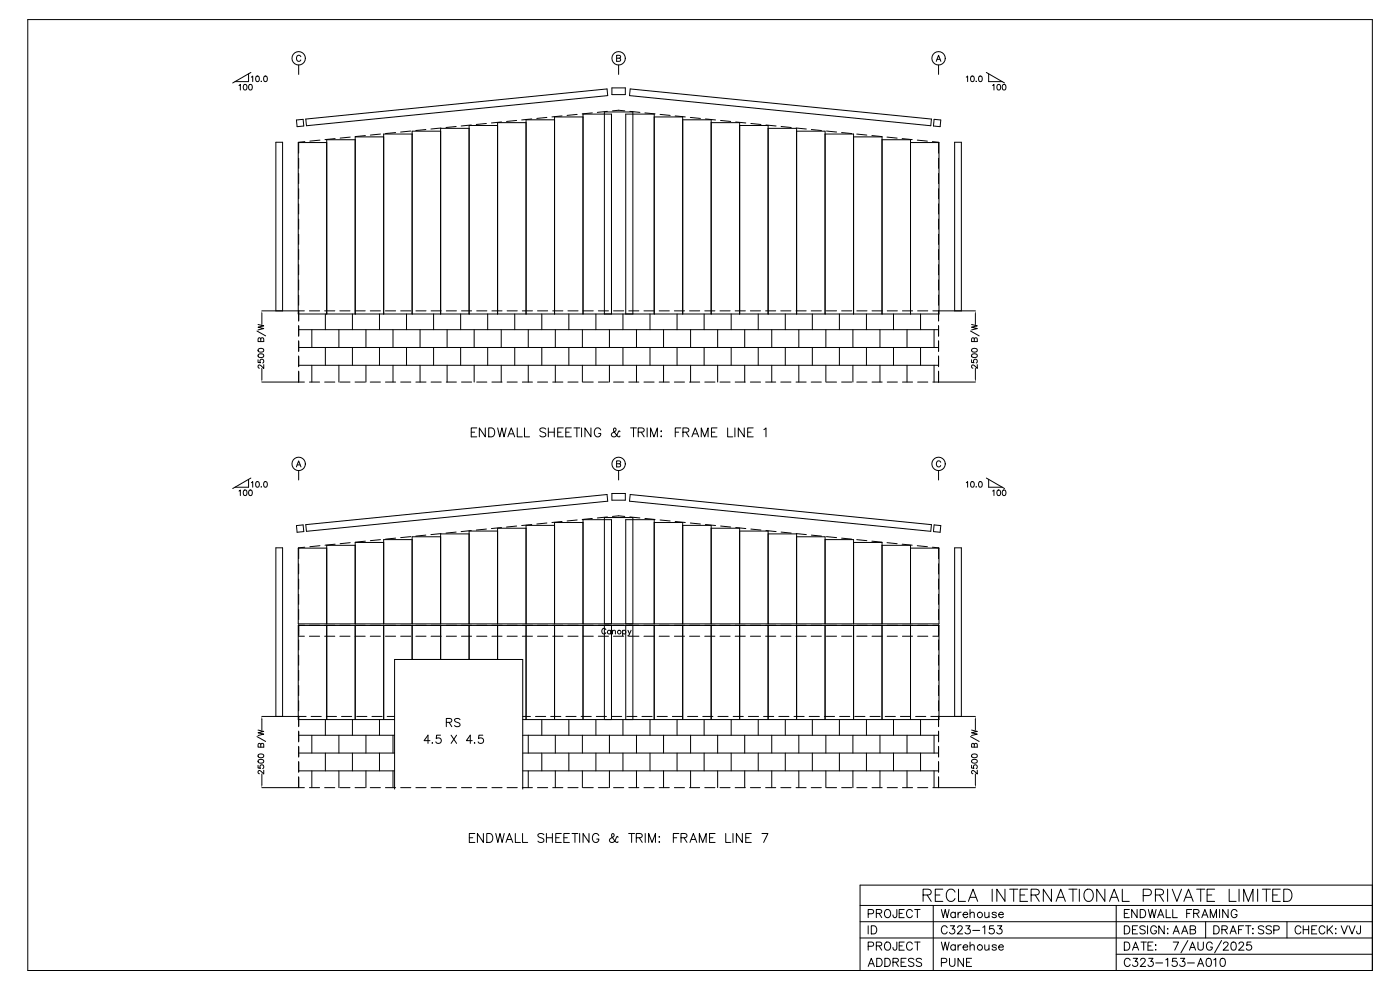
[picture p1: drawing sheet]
<svg xmlns="http://www.w3.org/2000/svg" width="420mm" height="297mm" viewBox="0 0 420 297" stroke-linecap="round" stroke-linejoin="round" font-family="sans-serif">
<g fill="none" stroke="#000" stroke-width=".3">
<path d="M8.3 5.9h403.3v285.1h-403.3zM89.6 19.5v2.8M90.2 17a.67 .67 0 0 0-.7-.4 .67 .67 0 0 0-.6 .7v.4a.67 .67 0 0 0 .6 .7 .67 .67 0 0 0 .7-.4M184.9 17.4l1.1 .2 .1 .4-.4 .4h-.8v-1.8l1.1 .2v.5l-.3 .1M185.5 19.5v2.8M280.8 18.4l.7-1.8 .7 1.8M281 17.8h.9M281.5 19.5v2.8M71.7 25.6l.4-.3v1.7M73.2 25.4a.82 .82 0 0 1 1 .6 .82 .82 0 0 1-.6 1l-.6-.3v-.7zM74.5 22.1v2.4h-4M74.8 25.4a.82 .82 0 0 1 1 .6 .82 .82 0 0 1-.6 1l-.6-.3-.1-.7z"/>
<path d="M75.2 21.7l-5.4 3.2M75.4 23.1l.4-.3v1.7M76.9 22.9a.82 .82 0 0 1 1 .6 .82 .82 0 0 1-.6 1l-.6-.3v-.7zM78.3 24.3l.1 .1M79.3 22.9a.82 .82 0 0 1 1 .6 .82 .82 0 0 1-.6 1l-.6-.3v-.7zM88.9 36l2-.2 .2 2-2 .2zM91.7 35.7l90.3-9 .2 2-90.3 9zM118.6 39.7l-3 .4M123.2 39.3l-3.1 .3M127.7 38.8l-3 .3M132.1 39.3h-8.5v54.9M132.3 38.4l-3.1 .3"/>
<path d="M136.8 37.9l-3 .3M140.7 38.5h-8.6v55.7M141.3 37.5l-3 .3M145.9 37l-3.1 .3M149.2 37.6h-8.5v56.6M150.4 36.6l-3 .3M154.9 36.1l-3 .3M157.8 36.8h-8.6v57.4M159.5 35.7l-3.1 .3M164 35.2l-3 .3M166.3 35.9h-8.5v58.3M168.6 34.8l-3.1 .3"/>
<path d="M173.1 34.3l-3 .3M174.8 35.1h-8.5v59.1M177.6 33.8l-3 .4M182.2 33.4l-3.1 .3M183.5 26.4h4v2h-4zM183.7 33.2l1.8-.1 1.9 .1M188.9 33.4l3 .3M189 26.7l90.3 9-.2 2-90.3-9zM193.4 33.8l3 .4M196.2 35.1h8.5v59.1M197.9 34.3l3.1 .3M202.5 34.8l3 .3"/>
<path d="M204.7 35.9h8.6v58.3M207 35.2l3.1 .3M211.6 35.7l3 .3M213.3 36.8h8.5v57.4M216.1 36.1l3 .3M220.6 36.6l3.1 .3M221.8 37.6h8.6v56.6M225.2 37l3 .3M229.7 37.5l3 .3M230.4 38.5h8.5v55.7M234.2 37.9l3.1 .3M238.8 38.4l3 .3"/>
<path d="M238.9 39.3h8.5v54.9M243.3 38.8l3.1 .3M247.9 39.3l3 .3M252.4 39.7l3 .4M280.1 35.8l2 .2-.2 2-2-.2zM289.8 23.1l.4-.3v1.7M291.3 22.9a.82 .82 0 0 1 1 .6 .82 .82 0 0 1-.6 1l-.6-.3v-.7zM292.7 24.3l.1 .1M293.7 22.9a.82 .82 0 0 1 1 .6 .82 .82 0 0 1-.6 1l-.6-.3v-.7zM295.8 21.7l5.5 3.2M296.5 22.1v2.4h4.1M297.7 25.6l.4-.3v1.7"/>
<path d="M299.2 25.4a.82 .82 0 0 1 1 .6 .82 .82 0 0 1-.6 1l-.6-.3v-.7zM300.8 25.4a.82 .82 0 0 1 1 .6 .82 .82 0 0 1-.6 1l-.6-.3v-.7zM89.6 47.4v3.1M89.6 52v3.1M89.6 56.6v3M91.4 42.5l-1.8 .2v3.2M96 42l-3.1 .3M98 42.7h-8.6v51.5h192.2v-51.5h-8.5M100.5 41.6l-3 .3M105 41.1l-3 .3M106.5 41.9h-8.5v52.3M109.6 40.7l-3.1 .3"/>
<path d="M114.1 40.2l-3 .3M115.1 41h-8.6v53.2M123.6 40.2h-8.5v54M247.4 40.2h8.6v54M256 41h8.5v53.2M256.9 40.2l3.1 .3M261.5 40.7l3 .3M264.5 41.9h8.6v52.3M266 41.1l3 .3M270.5 41.6l3.1 .3M275.1 42l3 .3M279.6 42.5l1.9 .2v3.2"/>
<path d="M281.5 47.4v3.1M281.5 52v3.1M281.5 56.6v3M89.6 61.1v3.1M89.6 65.7v3M89.6 70.2v3.1M89.6 74.8v3.1M89.6 79.4v3M281.5 61.1v3.1M281.5 65.7v3M281.5 70.2v3.1M281.5 74.8v3.1"/>
<path d="M281.5 79.4v3M77.1 99.3l2.6 1.4M77.4 97.3l1.7 .4-1.7 .4 1.7 .4-1.7 .4M78.5 93.2h12.8M78.5 94.1v3.2M82.7 93.2v-50.5h2v50.5M89.6 83.9v3.1M89.6 88.5v3M89.6 93v3.3M89.6 97.6v3.3M89.6 98.9h191.9M92.8 93.2h3"/>
<path d="M93.5 98.9v5.3M97.4 93.2h3M97.6 94.2v4.7M101.6 98.9v5.3M101.9 93.2h3.1M105.7 94.2v4.7M106.5 93.2h3M109.7 98.9v5.3M111 93.2h3.1M113.8 94.2v4.7M115.6 93.2h3M117.9 98.9v5.3"/>
<path d="M120.2 93.2h3M121.9 94.2v4.7M124.7 93.2h3.1M126 98.9v5.3M129.3 93.2h3M130 94.2v4.7M133.8 93.2h3.1M134.1 98.9v5.3M138.1 94.2v4.7M138.4 93.2h3M142.2 98.9v5.3M143 93.2h3"/>
<path d="M146.3 94.2v4.7M147.5 93.2h3.1M150.3 98.9v5.3M152.1 93.2h3M154.4 94.2v4.7M156.6 93.2h3.1M158.4 98.9v5.3M161.2 93.2h3M162.5 94.2v4.7M165.8 93.2h3M166.5 98.9v5.3M170.3 93.2h3.1"/>
<path d="M170.6 94.2v4.7M174.7 98.9v5.3M174.8 94.2v-60h8.6v60M174.9 93.2h3M178.7 94.2v4.7M179.4 93.2h3.1M181.2 94.2v-60.6h8.6v60.6M182.8 98.9v5.3M184 93.2h3M186.8 94.2v4.7M187.7 94.2v-60h8.5v60M188.6 93.2h3"/>
<path d="M190.9 98.9v5.3M193.1 93.2h3.1M194.9 94.2v4.7M197.7 93.2h3M199 98.9v5.3M202.2 93.2h3.1M203 94.2v4.7M206.8 93.2h3M207.1 98.9v5.3M211.2 94.2v4.7M211.4 93.2h3M215.2 98.9v5.3"/>
<path d="M215.9 93.2h3.1M219.3 94.2v4.7M220.5 93.2h3M223.3 98.9v5.3M225 93.2h3.1M227.4 94.2v4.7M229.6 93.2h3M231.4 98.9v5.3M234.2 93.2h3M235.5 94.2v4.7M238.7 93.2h3.1M239.6 98.9v5.3"/>
<path d="M243.3 93.2h3M243.6 94.2v4.7M247.7 98.9v5.3M247.8 93.2h3.1M251.7 94.2v4.7M252.4 93.2h3M255.8 98.9v5.3M257 93.2h3M259.8 94.2v4.7M261.5 93.2h3.1M263.9 98.9v5.3M266.1 93.2h3"/>
<path d="M268 94.2v4.7M270.6 93.2h3.1M272 98.9v5.3M275.2 93.2h3M276.1 94.2v4.7M279.8 93.2h12.7M280.1 98.9v5.3M281.5 83.9v3.1M281.5 88.5v3M281.5 93v3.3M281.5 97.6v3.3M286.3 93.2v-50.5h2v50.5"/>
<path d="M291 99.3l2.6 1.4M291.4 97.3l1.7 .4-1.7 .4 1.7 .4-1.7 .4M292.5 94.1v3.2M77.4 107.9v.8l.7 .1a.6 .6 0 0 1 0-.9 .6 .6 0 0 1 .9 .1 .6 .6 0 0 1-.2 .9M77.5 106.3a.85 .85 0 0 1 1-.3 .85 .85 0 0 1 .5 1 .85 .85 0 0 1-1 .3 .85 .85 0 0 1-.5-1zM77.5 104.7a.85 .85 0 0 1 1-.3 .85 .85 0 0 1 .5 1 .85 .85 0 0 1-1 .3 .85 .85 0 0 1-.5-1zM78.2 101.7l-.3-.4-.3 .1-.2 1h1.7v-.7l-.3-.4-.5 .1-.1 1M78.5 114.6h12.8M78.5 110.5v3.2M79.1 109.3v1.2l-.8-.8-.6-.3-.3 .7 .4 .3M89.6 102.2v3.2M89.6 106.7v3.3"/>
<path d="M89.6 111.3v3.3M89.6 104.2h191.9M89.6 109.5h191.9M92.8 114.6h3M93.5 109.5v5.1M97.4 114.6h3M97.6 104.2v5.3M101.6 109.5v5.1M101.9 114.6h3.1M105.7 104.2v5.3M106.5 114.6h3M109.7 109.5v5.1"/>
<path d="M111 114.6h3.1M113.8 104.2v5.3M115.6 114.6h3M117.9 109.5v5.1M120.2 114.6h3M121.9 104.2v5.3M124.7 114.6h3.1M126 109.5v5.1M129.3 114.6h3M130 104.2v5.3M133.8 114.6h3.1M134.1 109.5v5.1"/>
<path d="M138.1 104.2v5.3M138.4 114.6h3M142.2 109.5v5.1M143 114.6h3M146.3 104.2v5.3M147.5 114.6h3.1M150.3 109.5v5.1M152.1 114.6h3M154.4 104.2v5.3M156.6 114.6h3.1M158.4 109.5v5.1M161.2 114.6h3"/>
<path d="M162.5 104.2v5.3M165.8 114.6h3M166.5 109.5v5.1M170.3 114.6h3.1M170.6 104.2v5.3M174.7 109.5v5.1M174.9 114.6h3M178.7 104.2v5.3M179.4 114.6h3.1M182.8 109.5v5.1M184 114.6h3M186.8 104.2v5.3"/>
<path d="M188.6 114.6h3M190.9 109.5v5.1M193.1 114.6h3.1M194.9 104.2v5.3M197.7 114.6h3M199 109.5v5.1M202.2 114.6h3.1M203 104.2v5.3M206.8 114.6h3M207.1 109.5v5.1M211.2 104.2v5.3M211.4 114.6h3"/>
<path d="M215.2 109.5v5.1M215.9 114.6h3.1M219.3 104.2v5.3M220.5 114.6h3M223.3 109.5v5.1M225 114.6h3.1M227.4 104.2v5.3M229.6 114.6h3M231.4 109.5v5.1M234.2 114.6h3M235.5 104.2v5.3M238.7 114.6h3.1"/>
<path d="M239.6 109.5v5.1M243.3 114.6h3M243.6 104.2v5.3M247.7 109.5v5.1M247.8 114.6h3.1M251.7 104.2v5.3M252.4 114.6h3M255.8 109.5v5.1M257 114.6h3M259.8 104.2v5.3M261.5 114.6h3.1M263.9 109.5v5.1"/>
<path d="M266.1 114.6h3M268 104.2v5.3M270.6 114.6h3.1M272 109.5v5.1M275.2 114.6h3M276.1 104.2v5.3M279.8 114.6h12.7M280.1 109.5v5.1M281.5 102.2v3.2M281.5 106.7v3.3M281.5 111.3v3.3M291.4 107.9v.8l.7 .1a.6 .6 0 0 1 0-.9 .6 .6 0 0 1 .9 .1 .6 .6 0 0 1-.2 .9"/>
<path d="M291.5 106.3a.85 .85 0 0 1 1-.3 .85 .85 0 0 1 .5 1 .85 .85 0 0 1-1.1 .3 .85 .85 0 0 1-.4-1zM291.5 104.7a.85 .85 0 0 1 1-.3 .85 .85 0 0 1 .5 1 .85 .85 0 0 1-1.1 .3 .85 .85 0 0 1-.4-1zM292.2 101.7l-.3-.4-.4 .1-.1 1h1.7v-.7l-.3-.4-.5 .1-.1 1M292.5 110.5v3.2M293.1 109.3v1.2l-.8-.8-.6-.3-.3 .7 .4 .3M89.1 139.4h.9M141.3 129.6h1M143 128.3h-1.7v2.7h1.7M145.5 128.3v2.7l-1.8-2.7v2.7M146.6 128.3h.9a1.43 1.43 0 0 1 .9 1.4 1.43 1.43 0 0 1-.9 1.3h-.9zM149.2 128.3l.7 2.7 .6-2.7 .7 2.7 .6-2.7M152.3 131l1-2.7 1.1 2.7"/>
<path d="M152.7 130.1h1.3M155.1 128.3v2.7h1.6M157.3 128.3v2.7h1.5M163.7 128.7a1.01 1.01 0 0 0-1-.4 1.01 1.01 0 0 0-.8 .7l.2 .3 1.3 .5 .3 .8a1.18 1.18 0 0 1-1.8 0M164.4 129.6h1.8M164.4 128.3v2.7M166.2 128.3v2.7M167.3 129.6h1M168.9 128.3h-1.6v2.7h1.6M169.7 129.6h1M171.3 128.3h-1.6v2.7h1.6M172.1 128.3h1.8"/>
<path d="M173 128.3v2.7M174.4 128.3v2.7M177.2 128.3v2.7l-1.8-2.7v2.7M180.2 129a.99 .99 0 0 0-1.2-.7 .99 .99 0 0 0-.8 1v.7a.96 .96 0 0 0 1 1 .96 .96 0 0 0 1-1h-.7M184.9 139.1l1.1 .1 .1 .5-.4 .3h-.8v-1.8l1.1 .2v.5l-.3 .2M185.9 129.5l-.1-.3-.3 .1-.4 .9a.9 .9 0 0 1-.9 .9 .9 .9 0 0 1-.9-.9l1.3-1a.54 .54 0 0 0-.2-.9l-.3 .1a2.24 2.24 0 0 0 1.2 2.5l.5 .1 .1-.3M189.1 128.3h1.8M190 128.3v2.7M191.4 129.6l1.5-.1 .3-.4-.1-.5-.6-.3h-1.1v2.7M192.3 129.6l.9 1.4M194.1 128.3v2.7M195.1 131v-2.7l1 2.7 1-2.7v2.7"/>
<path d="M198.2 129.3h.2zM198.2 130.9h.2zM202.5 129.6h1M204.2 128.3h-1.7v2.7M204.8 129.6l1.5-.1 .3-.4-.1-.5-.5-.3h-1.2v2.7M205.7 129.6l.9 1.4M207.5 131l1-2.7 1 2.7M207.9 130.1h1.2M210.3 131v-2.7l1 2.7 1-2.7v2.7M213.4 129.6h1M215 128.3h-1.6v2.7h1.6M218.2 128.3v2.7h1.6"/>
<path d="M220.4 128.3v2.7M223.2 128.3v2.7l-1.8-2.7v2.7M224.2 129.6h1M225.9 128.3h-1.7v2.7h1.7M229.1 128.8l.6-.5v2.7M282.1 138.6a.67 .67 0 0 0-.7-.4 .67 .67 0 0 0-.6 .7v.4a.67 .67 0 0 0 .6 .7 .67 .67 0 0 0 .7-.4M71.7 147.3l.4-.4v1.7M73.2 147a.82 .82 0 0 1 1 .6 .82 .82 0 0 1-.6 1l-.6-.3v-.6zM74.5 143.7v2.4h-4M74.8 147a.82 .82 0 0 1 1 .6 .82 .82 0 0 1-.6 1l-.6-.3-.1-.6zM75.2 143.3l-5.4 3.2M75.4 144.7l.4-.3v1.7"/>
<path d="M76.9 144.5a.82 .82 0 0 1 1 .6 .82 .82 0 0 1-.6 1l-.6-.3v-.7zM78.3 145.9l.1 .1M79.3 144.5a.82 .82 0 0 1 1 .6 .82 .82 0 0 1-.6 1l-.6-.3v-.7zM88.9 140l.7-1.8 .7 1.8M88.9 157.6l2-.2 .2 2-2 .2zM89.6 141.1v2.8M91.7 157.3l90.3-9 .2 2-90.3 9zM136.8 159.6l-3 .3M141.3 159.1l-3 .3M145.9 158.6l-3.1 .3M149.2 159.2h-8.5v27.9M150.4 158.2l-3 .3"/>
<path d="M154.9 157.7l-3 .3M157.8 158.4h-8.6v28.7M159.5 157.3l-3.1 .3M164 156.8l-3 .3M166.3 157.5h-8.5v29.6M168.6 156.4l-3.1 .3M173.1 155.9l-3 .3M174.8 156.7h-8.5v30.4M177.6 155.5l-3 .3M182.2 155l-3.1 .3M183.5 148h4v2h-4zM183.7 154.9l1.8-.2 1.9 .2"/>
<path d="M185.5 141.1v2.8M188.9 155l3 .3M189 148.3l90.3 9-.2 2-90.3-9zM193.4 155.5l3 .3M196.2 156.7h8.5v30.4M197.9 155.9l3.1 .3M202.5 156.4l3 .3M204.7 157.5h8.6v29.6M207 156.8l3.1 .3M211.6 157.3l3 .3M213.3 158.4h8.5v28.7M216.1 157.7l3 .3"/>
<path d="M220.6 158.2l3.1 .3M221.8 159.2h8.6v27.9M225.2 158.6l3 .3M229.7 159.1l3 .3M234.2 159.6l3.1 .3M280.1 157.4l2 .2-.2 2-2-.2zM281.5 141.1v2.8M289.8 144.7l.4-.3v1.7M291.3 144.5a.82 .82 0 0 1 1 .6 .82 .82 0 0 1-.6 1l-.6-.3v-.7zM292.7 145.9l.1 .1M293.7 144.5a.82 .82 0 0 1 1 .6 .82 .82 0 0 1-.6 1l-.6-.3v-.7zM295.8 143.3l5.5 3.2"/>
<path d="M296.5 143.7v2.4h4.1M297.7 147.3l.4-.4v1.7M299.2 147a.82 .82 0 0 1 1 .6 .82 .82 0 0 1-.6 1l-.6-.3v-.6zM300.8 147a.82 .82 0 0 1 1 .6 .82 .82 0 0 1-.6 1l-.6-.3v-.6zM89.6 169.1v3M89.6 173.6v3.1M89.6 178.2v3M91.4 164.1l-1.8 .2v3.3M96 163.6l-3.1 .3M98 164.4h-8.6v22.7h192.2v-22.7h-8.5M100.5 163.2l-3 .3M105 162.7l-3 .3"/>
<path d="M106.5 163.5h-8.5v23.6M109.6 162.3l-3.1 .3M114.1 161.8l-3 .3M115.1 162.7h-8.6v24.4M118.6 161.4l-3 .3M123.2 160.9l-3.1 .3M123.6 161.8h-8.5v25.3M127.7 160.5l-3 .3M132.1 161h-8.5v26.1M132.3 160l-3.1 .3M140.7 160.1h-8.6v27M230.4 160.1h8.5v27"/>
<path d="M238.8 160l3 .3M238.9 161h8.5v26.1M243.3 160.5l3.1 .3M247.4 161.8h8.6v25.3M247.9 160.9l3 .3M252.4 161.4l3 .3M256 162.7h8.5v24.4M256.9 161.8l3.1 .3M261.5 162.3l3 .3M264.5 163.5h8.6v23.6M266 162.7l3 .3M270.5 163.2l3.1 .3"/>
<path d="M275.1 163.6l3 .3M279.6 164.1l1.9 .2v3.3M281.5 169.1v3M281.5 173.6v3.1M281.5 178.2v3M89.6 182.7v3.1M89.6 187.3v3.5h1.7M89.6 191.9v3M89.6 196.4v3.1M92.8 190.8h3M97.4 190.8h3M98 187.5v28.3"/>
<path d="M101.9 190.8h3.1M106.5 190.8h3M106.5 187.5v28.3M111 190.8h3.1M115.1 187.5v28.3M115.6 190.8h3M120.2 190.8h3M123.6 187.5v10.3M124.7 190.8h3.1M129.3 190.8h3M132.1 187.5v10.3M133.8 190.8h3.1"/>
<path d="M138.4 190.8h3M140.7 187.5v10.3M143 190.8h3M147.5 190.8h3.1M149.2 187.5v10.3M152.1 190.8h3M156.6 190.8h3.1M157.8 187.5v28.3M161.2 190.8h3M165.8 190.8h3M166.3 187.5v28.3M170.3 190.8h3.1"/>
<path d="M174.8 187.1v-31.3h8.6v31.3M174.8 187.5v28.3M174.9 190.8h3M179.4 190.8h3.1M181.2 187.1v-31.9h8.6v31.9M181.2 187.5v28.3M181.7 188.8a.62 .62 0 0 0-.7-.4 .62 .62 0 0 0-.5 .7v.4a.62 .62 0 0 0 .5 .6 .62 .62 0 0 0 .7-.4M183.1 189.2a.53 .53 0 0 0-.8-.1 .53 .53 0 0 0 0 .8 .53 .53 0 0 0 .8 0M183.1 189v1.1M183.4 187.5v28.3M183.7 189.3l.4-.3 .4 .1 .1 1M183.7 189v1.1"/>
<path d="M184 190.8h3M186.7 189.2a.53 .53 0 0 1 .8-.1 .53 .53 0 0 1 0 .8 .53 .53 0 0 1-.8 0M186.7 189v1.7M187.7 187.1v-31.3h8.5v31.3M187.7 187.5v28.3M188.3 189l.5 1.1M188.6 190.8h3M189.3 189l-.7 1.6-.4 .1M189.8 187.5v28.3M193.1 190.8h3.1M196.2 187.5v28.3M197.7 190.8h3"/>
<path d="M202.2 190.8h3.1M204.7 187.5v28.3M206.8 190.8h3M211.4 190.8h3M213.3 187.5v28.3M215.9 190.8h3.1M220.5 190.8h3M221.8 187.5v28.3M225 190.8h3.1M229.6 190.8h3M230.4 187.5v28.3M234.2 190.8h3"/>
<path d="M238.7 190.8h3.1M238.9 187.5v28.3M243.3 190.8h3M247.4 187.5v28.3M247.8 190.8h3.1M252.4 190.8h3M256 187.5v28.3M257 190.8h3M261.5 190.8h3.1M264.5 187.5v28.3M266.1 190.8h3M270.6 190.8h3.1"/>
<path d="M273.1 187.5v28.3M275.2 190.8h3M281.5 182.7v3.1M281.5 187.3v3.5h-1.7M281.5 191.9v3M281.5 196.4v3.1M77.4 218.9l1.7 .4-1.7 .4 1.7 .4-1.7 .4M78.5 214.8h13.3M78.5 215.7v3.2M82.7 214.8v-50.5h2v50.5M89.6 201v3M89.6 205.5v3.1"/>
<path d="M89.6 210.1v3.1M89.6 214.7v3.2M89.6 219.2v3.3M93.3 214.8h3.1M97.6 215.8v4.7M97.9 214.8h3M102.4 214.8h3.1M105.7 215.8v4.7M107 214.8h3M111.5 214.8h3.1M113.8 215.8v4.7M116.1 214.8h2.2"/>
<path d="M118.3 215.8h-28.9v-28.3h192.2v28.3h-124.8M133.8 216.6l1.5-.1 .2-.4-.1-.4-.5-.3h-1.1v2.5M134.7 216.6l.8 1.3M138 215.8a.93 .93 0 0 0-.9-.4 .93 .93 0 0 0-.8 .6l.2 .4 1.2 .4 .3 .7a1.08 1.08 0 0 1-1.7 0M156.8 214.8h2.3M160.6 214.8h3M162.5 215.8v4.7M165.2 214.8h3M169.7 214.8h3.1M170.6 215.8v4.7M174.3 214.8h3M178.7 215.8v4.7"/>
<path d="M178.8 214.8h3.1M183.4 214.8h3M186.8 215.8v4.7M188 214.8h3M192.5 214.8h3.1M194.9 215.8v4.7M197.1 214.8h3M201.6 214.8h3.1M203 215.8v4.7M206.2 214.8h3M210.8 214.8h3M211.2 215.8v4.7"/>
<path d="M215.3 214.8h3.1M219.3 215.8v4.7M219.9 214.8h3M224.4 214.8h3.1M227.4 215.8v4.7M229 214.8h3M233.6 214.8h3M235.5 215.8v4.7M238.1 214.8h3.1M242.7 214.8h3M243.6 215.8v4.7M247.2 214.8h3.1"/>
<path d="M251.7 215.8v4.7M251.8 214.8h3M256.4 214.8h3M259.8 215.8v4.7M260.9 214.8h3.1M265.5 214.8h3M268 215.8v4.7M270 214.8h3.1M274.6 214.8h3M276.1 215.8v4.7M279.2 214.8h13.3M281.5 201v3"/>
<path d="M281.5 205.5v3.1M281.5 210.1v3.1M281.5 214.7v3.2M281.5 219.2v3.3M286.3 214.8v-50.5h2v50.5M291.4 218.9l1.7 .4-1.7 .4 1.7 .4-1.7 .4M292.5 215.7v3.2M77.1 220.9l2.6 1.4M77.4 229.5v.8l.7 .1a.6 .6 0 0 1 0-.9 .6 .6 0 0 1 .9 .1 .6 .6 0 0 1-.2 .9M77.5 227.9a.85 .85 0 0 1 1-.3 .85 .85 0 0 1 .5 1 .85 .85 0 0 1-1 .3 .85 .85 0 0 1-.5-1zM77.5 226.3a.85 .85 0 0 1 1-.3 .85 .85 0 0 1 .5 1 .85 .85 0 0 1-1 .3 .85 .85 0 0 1-.5-1zM78.2 223.3l-.3-.4-.3 .1-.2 1h1.7v-.7l-.3-.4-.5 .2-.1 .9"/>
<path d="M78.5 236.2h12.8M78.5 232.1v3.2M79.1 231v1.1l-.8-.8-.6-.3-.3 .7 .4 .3M89.6 223.8v3.2M89.6 228.3v3.3M89.6 232.9v3.3M89.6 220.5h28.7M89.6 225.8h28.7M89.6 231.1h28.7M92.8 236.2h3M93.5 220.5v5.3M93.5 231.1v5.1"/>
<path d="M97.4 236.2h3M97.6 225.8v5.3M101.6 220.5v5.3M101.6 231.1v5.1M101.9 236.2h3.1M105.7 225.8v5.3M106.5 236.2h3M109.7 220.5v5.3M109.7 231.1v5.1M111 236.2h3.1M113.8 225.8v5.3M115.6 236.2h3"/>
<path d="M117.9 220.5v5.3M117.9 231.1v5.1M118.3 236.6v-38.8h38.5v38.8M120.2 236.2h3M124.7 236.2h3.1M128.9 222.1h-1.7l1.2-1.7v2.5M129.3 236.2h3M129.6 222.7v.2l.2-.1M132.1 220.4h-1.2l-.1 1.1a.87 .87 0 0 1 1.3 0 .87 .87 0 0 1-.1 1.3 .87 .87 0 0 1-1.3-.4M133.8 236.2h3.1M135.3 220.4l1.6 2.5M136.9 220.4l-1.6 2.5"/>
<path d="M138.4 236.2h3M141.6 222.1h-1.7l1.1-1.7v2.5M142.3 222.7v.2l.1-.1M143 236.2h3M144.8 220.4h-1.2l-.1 1.1a.87 .87 0 0 1 1.3 0 .87 .87 0 0 1-.1 1.3 .87 .87 0 0 1-1.3-.4M147.5 236.2h3.1M152.1 236.2h3M156.6 236.2h3.1M156.8 220.5h124.7M156.8 225.8h124.7M156.8 231.1h124.7M158.4 220.5v5.3"/>
<path d="M158.4 231.1v5.1M161.2 236.2h3M162.5 225.8v5.3M165.8 236.2h3M166.5 220.5v5.3M166.5 231.1v5.1M170.3 236.2h3.1M170.6 225.8v5.3M174.7 220.5v5.3M174.7 231.1v5.1M174.9 236.2h3M178.7 225.8v5.3"/>
<path d="M179.4 236.2h3.1M182.8 220.5v5.3M182.8 231.1v5.1M184 236.2h3M186.8 225.8v5.3M188.6 236.2h3M190.9 220.5v5.3M190.9 231.1v5.1M193.1 236.2h3.1M194.9 225.8v5.3M197.7 236.2h3M199 220.5v5.3"/>
<path d="M199 231.1v5.1M202.2 236.2h3.1M203 225.8v5.3M206.8 236.2h3M207.1 220.5v5.3M207.1 231.1v5.1M211.2 225.8v5.3M211.4 236.2h3M215.2 220.5v5.3M215.2 231.1v5.1M215.9 236.2h3.1M219.3 225.8v5.3"/>
<path d="M220.5 236.2h3M223.3 220.5v5.3M223.3 231.1v5.1M225 236.2h3.1M227.4 225.8v5.3M229.6 236.2h3M231.4 220.5v5.3M231.4 231.1v5.1M234.2 236.2h3M235.5 225.8v5.3M238.7 236.2h3.1M239.6 220.5v5.3"/>
<path d="M239.6 231.1v5.1M243.3 236.2h3M243.6 225.8v5.3M247.7 220.5v5.3M247.7 231.1v5.1M247.8 236.2h3.1M251.7 225.8v5.3M252.4 236.2h3M255.8 220.5v5.3M255.8 231.1v5.1M257 236.2h3M259.8 225.8v5.3"/>
<path d="M261.5 236.2h3.1M263.9 220.5v5.3M263.9 231.1v5.1M266.1 236.2h3M268 225.8v5.3M270.6 236.2h3.1M272 220.5v5.3M272 231.1v5.1M275.2 236.2h3M276.1 225.8v5.3M279.8 236.2h12.7M280.1 220.5v5.3"/>
<path d="M280.1 231.1v5.1M281.5 223.8v3.2M281.5 228.3v3.3M281.5 232.9v3.3M291 220.9l2.6 1.4M291.4 229.5v.8l.7 .1a.6 .6 0 0 1 0-.9 .6 .6 0 0 1 .9 .1 .6 .6 0 0 1-.2 .9M291.5 227.9a.85 .85 0 0 1 1-.3 .85 .85 0 0 1 .5 1 .85 .85 0 0 1-1.1 .3 .85 .85 0 0 1-.4-1zM291.5 226.3a.85 .85 0 0 1 1-.3 .85 .85 0 0 1 .5 1 .85 .85 0 0 1-1.1 .3 .85 .85 0 0 1-.4-1zM292.2 223.3l-.3-.4-.4 .1-.1 1h1.7v-.7l-.3-.4-.5 .2-.1 .9M292.5 232.1v3.2M293.1 231v1.1l-.8-.8-.6-.3-.3 .7 .4 .3M140.7 251.2h1.1"/>
<path d="M142.4 249.9h-1.7v2.7h1.7M145 249.9v2.7l-1.8-2.7v2.7M146 249.9h.9a1.43 1.43 0 0 1 .9 1.4 1.43 1.43 0 0 1-.9 1.3h-.9zM148.7 249.9l.6 2.7 .6-2.7 .7 2.7 .6-2.7M151.7 252.6l1.1-2.7 1 2.7M152.1 251.7h1.3M154.5 249.9v2.7h1.6M156.7 249.9v2.7h1.5M163.1 250.3a1.01 1.01 0 0 0-1-.4 1.01 1.01 0 0 0-.8 .7l.3 .4 1.2 .5 .3 .7a1.18 1.18 0 0 1-1.8 0M163.9 251.2h1.8M163.9 249.9v2.7M165.7 249.9v2.7"/>
<path d="M166.7 251.2h1M168.3 249.9h-1.6v2.7h1.6M169.1 251.2h1M170.8 249.9h-1.7v2.7h1.7M171.5 249.9h1.8M172.4 249.9v2.7M173.8 249.9v2.7M176.6 249.9v2.7l-1.7-2.7v2.7M179.6 250.6a.99 .99 0 0 0-1.1-.7 .99 .99 0 0 0-.8 1.1v.6a.96 .96 0 0 0 .9 1 .96 .96 0 0 0 1-1h-.7M185.3 251.1l-.2-.3-.5 1a.9 .9 0 0 1-.9 .9 .9 .9 0 0 1-.9-.9l1.2-1a.54 .54 0 0 0-.2-.9l-.3 .2a2.24 2.24 0 0 0 1.2 2.4l.5 .1 .1-.2M188.5 249.9h1.8M189.4 249.9v2.7"/>
<path d="M190.8 251.2l1.6-.1 .2-.4-.1-.5-.5-.3h-1.2v2.7M191.7 251.2l.9 1.4M193.5 249.9v2.7M194.5 252.6v-2.7l1 2.7 1.1-2.7v2.7M197.6 251h.2zM197.6 252.5h.2zM201.9 251.2h1.1M203.6 249.9h-1.7v2.7M204.2 251.2l1.6-.1 .2-.4-.1-.5-.5-.3h-1.2v2.7M205.1 251.2l.9 1.4M206.9 252.6l1-2.7 1.1 2.7M207.3 251.7h1.3"/>
<path d="M209.7 252.6v-2.7l1 2.7 1.1-2.7v2.7M212.8 251.2h1M214.5 249.9h-1.7v2.7h1.7M217.6 249.9v2.7h1.6M219.8 249.9v2.7M222.6 249.9v2.7l-1.8-2.7v2.7M223.6 251.2h1.1M225.3 249.9h-1.7v2.7h1.7M228.5 249.9h1.8l-1.3 2.7M257.9 276.4h153.7M257.9 271.5h153.7M260.4 274h1a.64 .64 0 0 0 .6-.6 .64 .64 0 0 0-.6-.7h-1v2.5"/>
<path d="M260.4 277.6v2.4M261.3 277.6h.8a1.3 1.3 0 0 1 .9 1.2 1.3 1.3 0 0 1-.9 1.2h-.8zM262.8 273.9l1.4-.1 .2-.4-.1-.4-.5-.3h-1v2.5M263.6 273.9l.8 1.3M265.5 273.1a.9 .9 0 0 1 1-.3 .9 .9 0 0 1 .6 .9v.5a.93 .93 0 0 1-.9 1 .93 .93 0 0 1-1-1zM269 272.7l-.2 2.2-.3 .3-.5-.2-.2-.6M269.7 273.9h.9M271.2 272.7h-1.5v2.5h1.5M273.6 273.3a.9 .9 0 0 0-1-.6 .9 .9 0 0 0-.7 1v.5a.9 .9 0 0 0 .7 1 .9 .9 0 0 0 1-.6M274.3 272.7h1.6M275.1 272.7v2.5M276.8 268.4l2.1-.2a.85 .85 0 0 0 0-1.4l-2.1-.2v3.7"/>
<path d="M278 268.4l1.3 1.9M279.9 271.5v19.5M280.5 268.4h1.4M282.3 272.7l.6 2.5 .6-2.5 .6 2.5 .5-2.5M282.7 266.6h-2.2v3.7h2.2M284.1 278.2a.9 .9 0 0 0-1.1-.6 .9 .9 0 0 0-.7 .9v.6a.9 .9 0 0 0 .7 .9 .9 .9 0 0 0 1.1-.5M285 277.6h1.3l-.7 .9a.81 .81 0 0 1 .6 1.3 .81 .81 0 0 1-1.4-.2M286.4 267.5a1.34 1.34 0 0 0-1.5-.9 1.34 1.34 0 0 0-1.1 1.4 1.6 1.6 0 0 0 .3 1.8 1.6 1.6 0 0 0 1.8 .3l.5-.7M286.5 273.9a.78 .78 0 0 0-1.2-.1 .78 .78 0 0 0 0 1.1 .78 .78 0 0 0 1.2-.1M286.5 273.5v1.7M287.2 278.2l.5-.6 .7 .1 .2 .4-.4 .8-1.1 1.1h1.6M287.3 273.5v1.7"/>
<path d="M287.5 266.6v3.7h2M288.2 273.5a.78 .78 0 0 0-.9 .7M288.8 274.2h1.4a.75 .75 0 0 0-1-.6 .75 .75 0 0 0-.3 1.2 .74 .74 0 0 0 1.3 0M289.6 277.6h1.3l-.7 .9a.81 .81 0 0 1 .6 1.3 .81 .81 0 0 1-1.4-.2M290.4 270.3l1.4-3.7 1.4 3.7M290.9 274l.6-.5 .6 .2 .1 1.5M290.9 272.7v2.5M290.9 269.1h1.8M291.7 279h2.1M294.7 278.1l.6-.5v2.4M295.3 273.5l.1 1.5 .6 .2 .6-.5M296.6 273.5v1.7"/>
<path d="M297.6 266.6v3.7M298 277.6h-1.2l-.1 1a.86 .86 0 0 1 1.3 0 .86 .86 0 0 1-.1 1.3 .86 .86 0 0 1-1.3-.3M298.8 273.9a.74 .74 0 0 0-1.3 0l.4 .3 .8 .3 .1 .3a.74 .74 0 0 1-1.3 0M299.2 277.6h1.2l-.7 .9a.81 .81 0 0 1 .6 1.3 .81 .81 0 0 1-1.4-.2M299.5 274.2h1.4a.75 .75 0 0 0-1.1-.6 .75 .75 0 0 0-.2 1.2 .74 .74 0 0 0 1.3 0M301.4 266.6v3.7l-2.5-3.7v3.7M302.8 266.6h2.4M304 266.6v3.7M305.9 268.4h1.4M308.2 266.6h-2.3v3.7h2.3M309.2 268.4l2.1-.2a.85 .85 0 0 0 0-1.4l-2.1-.2v3.7M310.4 268.4l1.3 1.9"/>
<path d="M315.3 266.6v3.7l-2.4-3.7v3.7M316.7 270.3l1.4-3.7 1.4 3.7M317.2 269.1h1.8M320.5 266.6h2.5M321.8 266.6v3.7M323.7 266.6v3.7M325.8 266.8a1.68 1.68 0 0 1 1.9 .6 1.68 1.68 0 0 1 0 2 1.34 1.34 0 0 1-1.5 .9 1.34 1.34 0 0 1-1.1-1.4 2.22 2.22 0 0 1 .7-2.1zM331.3 266.6v3.7l-2.4-3.7v3.7M332.7 270.3l1.4-3.7 1.4 3.7M333.3 269.1h1.7M334.7 271.5v19.5M336.6 266.6v3.7h2.1"/>
<path d="M337.2 277.6h.8a1.3 1.3 0 0 1 .8 1.2 1.3 1.3 0 0 1-.8 1.2h-.8zM337.2 273.9h.9M338.7 272.7h-1.5v2.5h1.5M339.6 278.8h.9M341 272.7v2.5l-1.6-2.5v2.5M341.1 277.6h-1.5v2.4h1.5M341.9 272.7h.9a1.3 1.3 0 0 1 .8 1.2 1.3 1.3 0 0 1-.8 1.3h-.9zM342.8 268.5h1.6a.96 .96 0 0 0 .9-.9 .96 .96 0 0 0-.9-1h-1.6v3.7M343.5 278a.92 .92 0 0 0-.9-.4 .92 .92 0 0 0-.8 .6l.3 .3 1.1 .5 .3 .7a1.07 1.07 0 0 1-1.7 0M344.1 277.6v2.4M344.4 272.7l.6 2.5 .5-2.5 .6 2.5 .6-2.5M346.5 268.4l2.1-.2a.85 .85 0 0 0 0-1.4l-2.1-.2v3.7"/>
<path d="M346.8 278.2a.9 .9 0 0 0-1-.6 .9 .9 0 0 0-.7 .9v.6a.87 .87 0 0 0 .8 1 .87 .87 0 0 0 .9-1h-.6M347.2 275.2l.9-2.5 .9 2.5M347.5 274.4h1.2M347.7 268.4l1.2 1.9M349.1 277.6v2.4l-1.6-2.4v2.4M349.7 272.7v2.5h1.4M350.2 266.6v3.7M350.2 278.4v.2zM350.2 279.8v.2zM351.6 266.6l1.3 3.7 1.4-3.7M351.7 272.7v2.5h1.4M352.2 279.2h1.1"/>
<path d="M354.7 279.2h1.2M355 270.3l1.4-3.7 1.4 3.7M355.6 269.1h1.7M355.9 273.9h.9M356.9 278.8h1.1a.64 .64 0 0 1 .6 .6 .64 .64 0 0 1-.6 .6h-1.1v-2.4h1.1l.4 .2 .1 .5-.5 .5M357.4 272.7h-1.5v2.5M358 273.9l1.4-.1 .2-.4-.1-.4-.5-.3h-1v2.5M358.8 273.9l.8 1.3M358.9 266.6h2.4M360.1 266.6v3.7M360.4 275.2l.9-2.5 1 2.5M360.8 274.4h1.1"/>
<path d="M361.6 276.4v4.9M362 268.4h1.4M363 275.2v-2.5l.9 2.5 .9-2.5v2.5M364 277.6h.8a1.3 1.3 0 0 1 .9 1.2 1.3 1.3 0 0 1-.9 1.2h-.8zM364.3 266.6h-2.3v3.7h2.3M365.7 272.7v2.5M366.4 278.8l1.4-.2 .3-.3-.1-.5-.5-.2h-1.1v2.4M367.3 278.8l.8 1.2M368.3 272.7v2.5l-1.6-2.5v2.5M368.6 266.6v3.7h2.1M369.2 279.2h1.2M371 273.3a.9 .9 0 0 0-1.1-.6 .9 .9 0 0 0-.7 1v.5a.87 .87 0 0 0 .9 1 .87 .87 0 0 0 .9-1h-.6"/>
<path d="M371.4 278.8h1M371.6 266.6v3.7M372.9 277.6h-1.5v2.4M373 270.3v-3.7l1.4 3.7 1.4-3.7v3.7M373.5 277.6h1.7M374.3 277.6v2.4M375.6 278.5h.2zM375.6 279.9h.2zM377.2 266.6v3.7M378.5 266.6h2.5M379 278a.92 .92 0 0 0-.9-.4 .92 .92 0 0 0-.7 .6l.2 .3 1.2 .5 .2 .7a1.07 1.07 0 0 1-1.6 0M379.8 266.6v3.7"/>
<path d="M381.3 278a.92 .92 0 0 0-.9-.4 .92 .92 0 0 0-.7 .6l.2 .3 1.2 .5 .2 .7a1.07 1.07 0 0 1-1.6 0M381.7 268.4h1.4M382 278.9h1a.64 .64 0 0 0 .7-.7 .64 .64 0 0 0-.7-.6h-1v2.4M383.9 266.6h-2.2v3.7h2.2M385 266.6h1.2a1.95 1.95 0 0 1 1.3 1.9 1.95 1.95 0 0 1-1.3 1.8h-1.2zM386 276.4v4.9M390.1 278.2a.9 .9 0 0 0-1-.6 .9 .9 0 0 0-.7 .9v.6a.9 .9 0 0 0 .7 .9 .9 .9 0 0 0 1-.5M390.8 278.8h1.7M390.8 277.6v2.4M392.5 277.6v2.4M393.4 278.8h.9M394.9 277.6h-1.5v2.4h1.5"/>
<path d="M397.3 278.2a.9 .9 0 0 0-1-.6 .9 .9 0 0 0-.7 .9v.6a.9 .9 0 0 0 .7 .9 .9 .9 0 0 0 1-.5M398 277.6v2.4M398.6 278.6l1.1 1.4M399.7 277.6l-1.7 1.6M400.6 278.4v.2zM400.6 279.8v.2zM402.2 277.6l.9 2.4 1-2.4M404.5 277.6l1 2.4 .9-2.4M408 277.6l-.1 2.2-.3 .2-.5-.1-.2-.7M411.6 265.4h-153.7v25.6M257.9 281.3h153.7M260.4 283.8h1a.64 .64 0 0 0 .6-.7 .64 .64 0 0 0-.6-.6h-1v2.4"/>
<path d="M260.4 289.8l.9-2.4 .9 2.4M260.7 289h1.2M262.8 283.6l1.4-.1 .2-.3-.1-.5-.5-.2h-1v2.4M262.9 287.4h.8a1.3 1.3 0 0 1 .9 1.2 1.3 1.3 0 0 1-.9 1.2h-.8zM263.6 283.6l.8 1.3M265.4 287.4h.8a1.3 1.3 0 0 1 .8 1.2 1.3 1.3 0 0 1-.8 1.2h-.8zM265.7 282.6a1.21 1.21 0 0 1 1.5 .8 1.21 1.21 0 0 1-.8 1.5 1.27 1.27 0 0 1-1.2-.9 1.27 1.27 0 0 1 .5-1.4zM267.8 288.5l1.4-.1 .2-.3-.1-.5-.5-.2h-1v2.4M268.6 288.5l.8 1.3M269 282.5l-.2 2.2-.3 .2-.5-.1-.2-.7M269.7 283.6h.9M270.2 288.5h1"/>
<path d="M271.2 282.5h-1.5v2.4h1.5M271.7 287.4h-1.5v2.4h1.5M273.6 283.1a.9 .9 0 0 0-1-.6 .9 .9 0 0 0-.7 .9v.6a.9 .9 0 0 0 .7 .9 .9 .9 0 0 0 1-.6M274.1 287.7a.92 .92 0 0 0-.9-.4 .92 .92 0 0 0-.8 .6l.3 .4 1.1 .4 .3 .7a1.07 1.07 0 0 1-1.7 0M274.3 282.5h1.6M275.1 282.5v2.4M276.4 287.7a.92 .92 0 0 0-.9-.4 .92 .92 0 0 0-.7 .6l.2 .4 1.2 .4 .2 .7a1.07 1.07 0 0 1-1.6 0M282.3 282.5l.6 2.4 .6-2.4 .6 2.4 .5-2.4M282.3 288.6h1.1a.64 .64 0 0 0 .6-.6 .64 .64 0 0 0-.6-.6h-1.1v2.4M284.8 287.4v1.7a.82 .82 0 0 0 .8 .7 .82 .82 0 0 0 .8-.7v-1.7M286.5 283.6a.78 .78 0 0 0-1.2-.1 .78 .78 0 0 0 0 1.2 .78 .78 0 0 0 1.2-.1M286.5 283.3v1.6"/>
<path d="M287.3 283.3v1.6M288.2 283.3a.78 .78 0 0 0-.9 .7M288.8 284h1.4a.75 .75 0 0 0-1-.6 .75 .75 0 0 0-.3 1.2 .74 .74 0 0 0 1.3 0M288.9 287.4v2.4l-1.6-2.4v2.4M289.9 288.5h.9M290.9 283.8l.6-.5 .6 .1 .1 1.5M290.9 282.5v2.4M291.4 287.4h-1.5v2.4h1.5M295.3 283.3l.1 1.5 .6 .1 .6-.4M296.6 283.3v1.6M298.8 283.6a.74 .74 0 0 0-1.3 0l.1 .3 1.1 .3 .1 .4a.74 .74 0 0 1-1.3 0M299.5 284h1.4a.75 .75 0 0 0-1.1-.6 .75 .75 0 0 0-.2 1.2 .74 .74 0 0 0 1.3 0"/>
<path d="M334.7 286.1h76.9M337.2 282.5h.8a1.3 1.3 0 0 1 .8 1.2 1.3 1.3 0 0 1-.8 1.2h-.8zM338.9 287.9a.9 .9 0 0 0-1-.5 .9 .9 0 0 0-.7 .9v.6a.9 .9 0 0 0 .7 .9 .9 .9 0 0 0 1-.6M339.6 284.9l.9-2.4 1 2.4M339.9 287.4h1.2l-.7 .9a.81 .81 0 0 1 .6 1.3 .81 .81 0 0 1-1.4-.3M340 284.1h1.1M342.1 287.9l.4-.5 .7 .1 .3 .3-.4 .8-1.2 1.2h1.7M342.2 282.5h1.6M343 282.5v2.4M344.3 283.6h.9M344.5 287.4h1.3l-.7 .9a.81 .81 0 0 1 .6 1.3 .81 .81 0 0 1-1.4-.3M345.8 282.5h-1.5v2.4h1.5"/>
<path d="M346.6 283.3v.2zM346.6 284.7v.2zM346.6 288.7h2.1M349.6 287.8l.6-.4v2.4M351.8 280l.9-2.4 1 2.4M351.8 282.5h1.6l-1.1 2.4M352.9 287.4h-1.2l-.1 1a.86 .86 0 0 1 1.3 0 .86 .86 0 0 1-.2 1.3 .86 .86 0 0 1-1.2-.4M354 287.4h1.3l-.7 .9a.81 .81 0 0 1 .6 1.3 .81 .81 0 0 1-1.4-.3M354.4 280l.9-2.4 .9 2.4M356.1 288.7h2.1M356.2 282l-2.1 3.7M356.7 284.9l.9-2.4 1 2.4"/>
<path d="M357 284.1h1.2M359.1 289.8l1-2.4 .9 2.4M359.3 282.5v1.7a.82 .82 0 0 0 .8 .7 .82 .82 0 0 0 .8-.7v-1.7M359.5 289h1.1M362 287.5a.79 .79 0 0 1 1.2 .3 1.23 1.23 0 0 1-.8 2 1.56 1.56 0 0 1-.4-2.3zM363.6 283.1a.9 .9 0 0 0-1.1-.6 .9 .9 0 0 0-.7 .9v.6a.87 .87 0 0 0 .9 .9 .87 .87 0 0 0 .9-.9h-.6M364 287.8l.6-.4v2.4M366.2 287.5a.79 .79 0 0 1 1.2 .3 1.23 1.23 0 0 1-.8 2 1.56 1.56 0 0 1-.4-2.3zM366.3 282l-2.1 3.7M366.9 283.1l.5-.6 .7 .1 .2 .3-.3 .9-1.2 1.1h1.6M368.9 280l.9-2.4 .9 2.4M369.5 282.6a.79 .79 0 0 1 1.1 .3 1.23 1.23 0 0 1-.8 2 1.56 1.56 0 0 1-.3-2.3z"/>
<path d="M371.6 283.1l.4-.6 .7 .1 .3 .3-.4 .9-1.2 1.1h1.7M375.2 282.5h-1.2l-.1 1a.86 .86 0 0 1 1.3 0 .86 .86 0 0 1-.2 1.3 .86 .86 0 0 1-1.2-.3"/>
<circle cx="89.6" cy="17.5" r="2.01"/>
<circle cx="185.5" cy="17.5" r="2.01"/>
<circle cx="281.5" cy="17.5" r="2.01"/>
<circle cx="89.6" cy="139.1" r="2.01"/>
<circle cx="185.5" cy="139.1" r="2.01"/>
<circle cx="281.5" cy="139.1" r="2.01"/>
<circle cx="185.7" cy="189.5" r=".55"/>
<circle cx="293.9" cy="274.3" r=".81"/>
<circle cx="293.9" cy="284.1" r=".81"/>
</g>
<path d="M78.5 93.2l.2 .9h-.3zM292.5 93.2l.2 .9h-.3zM78.4 113.7h.3l-.2 .9zM292.4 113.7h.3l-.2 .9zM78.5 214.8l.2 .9h-.3zM292.5 214.8l.2 .9h-.3zM78.4 235.3h.3l-.2 .9zM292.4 235.3h.3l-.2 .9z" fill="#000"/>
</svg>
